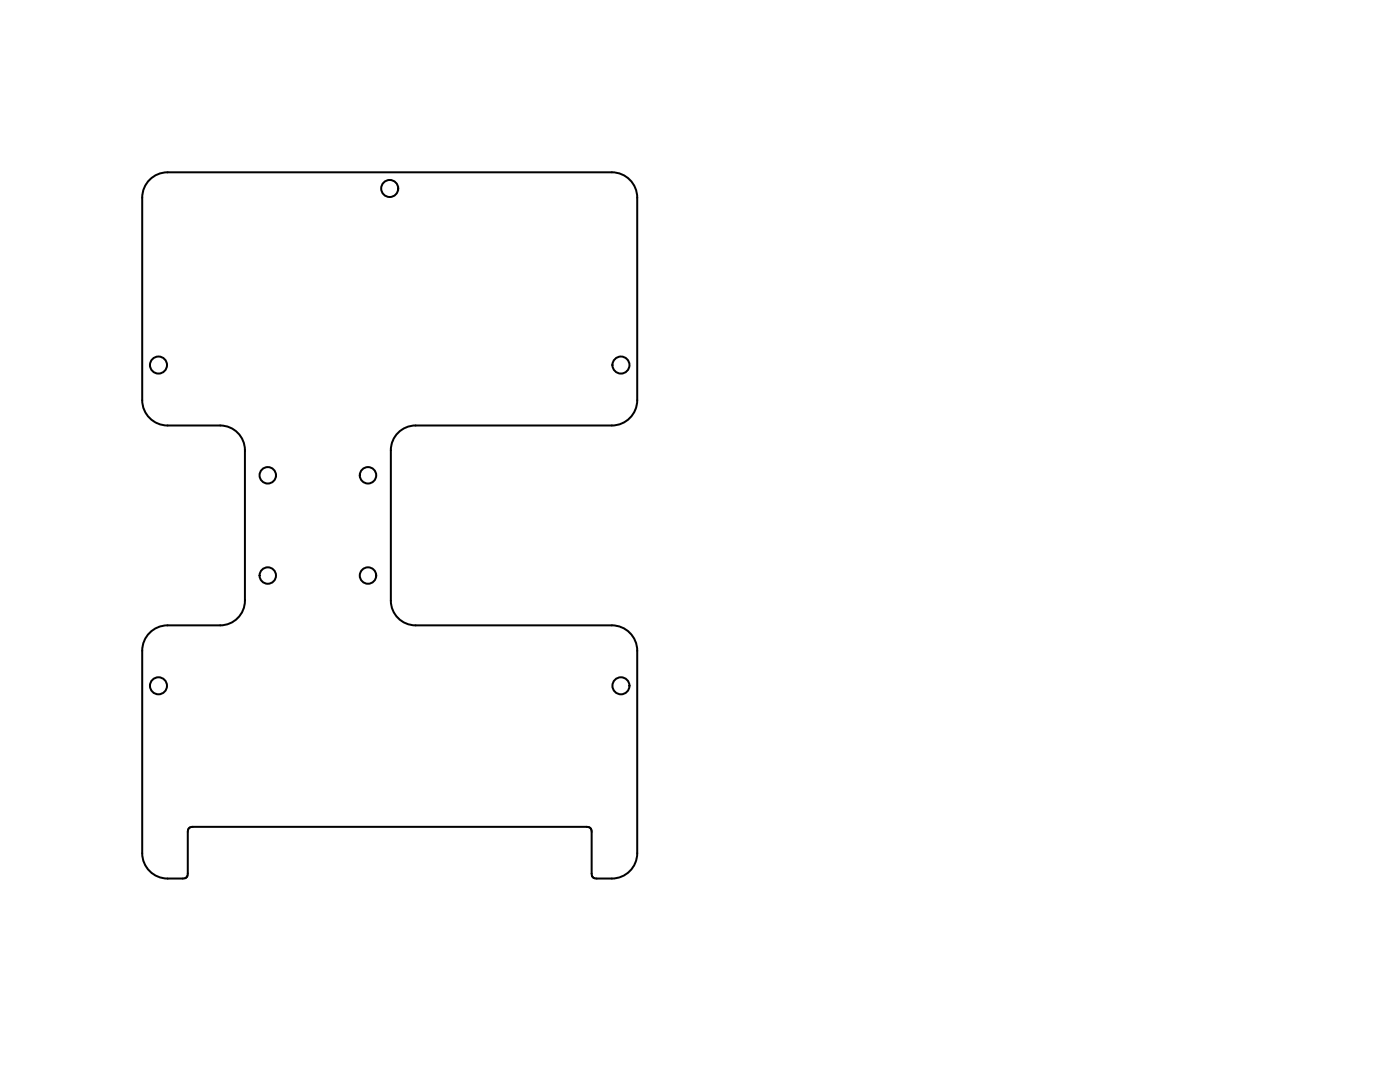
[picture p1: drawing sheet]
<svg xmlns="http://www.w3.org/2000/svg" width="279mm" height="216mm" viewBox="0 0 279 216" stroke-linecap="round" stroke-linejoin="round" font-family="sans-serif">
<g fill="none" stroke="#000" stroke-width=".4">
<path d="M29.6 36.2a5.1 5.1 0 0 1 3.8-1.8h88.7a5.1 5.1 0 0 1 5.1 5v40.4a5.1 5.1 0 0 1-5.1 5.1h-39.2a4.9 4.9 0 0 0-4.9 4.9v30a4.9 4.9 0 0 0 4.9 5h39.2a5.1 5.1 0 0 1 5.1 5v40.4a5.1 5.1 0 0 1-5.1 5.1h-3.3l-.3-.1-.3-.4-.1-8.8a.89 .89 0 0 0-1-1h-78.6a.89 .89 0 0 0-1 1v8.3l-.2 .7-.6 .3a13.7 13.7 0 0 1-5-.3 5.1 5.1 0 0 1-3.3-4.8v-40.4a5.1 5.1 0 0 1 5-5h10.5a4.9 4.9 0 0 0 5-5v-30a4.9 4.9 0 0 0-5-4.9h-10.5a5.1 5.1 0 0 1-5-5.1v-40.4a5 5 0 0 1 1.2-3.2z"/>
<circle cx="77.8" cy="37.6" r="1.7"/>
<circle cx="31.6" cy="72.8" r="1.7"/>
<circle cx="123.9" cy="72.8" r="1.7"/>
<circle cx="53.4" cy="94.8" r="1.64"/>
<circle cx="73.4" cy="94.8" r="1.64"/>
<circle cx="53.4" cy="114.8" r="1.64"/>
<circle cx="73.4" cy="114.8" r="1.64"/>
<circle cx="31.6" cy="136.8" r="1.7"/>
<circle cx="123.9" cy="136.8" r="1.7"/>
</g>
</svg>
